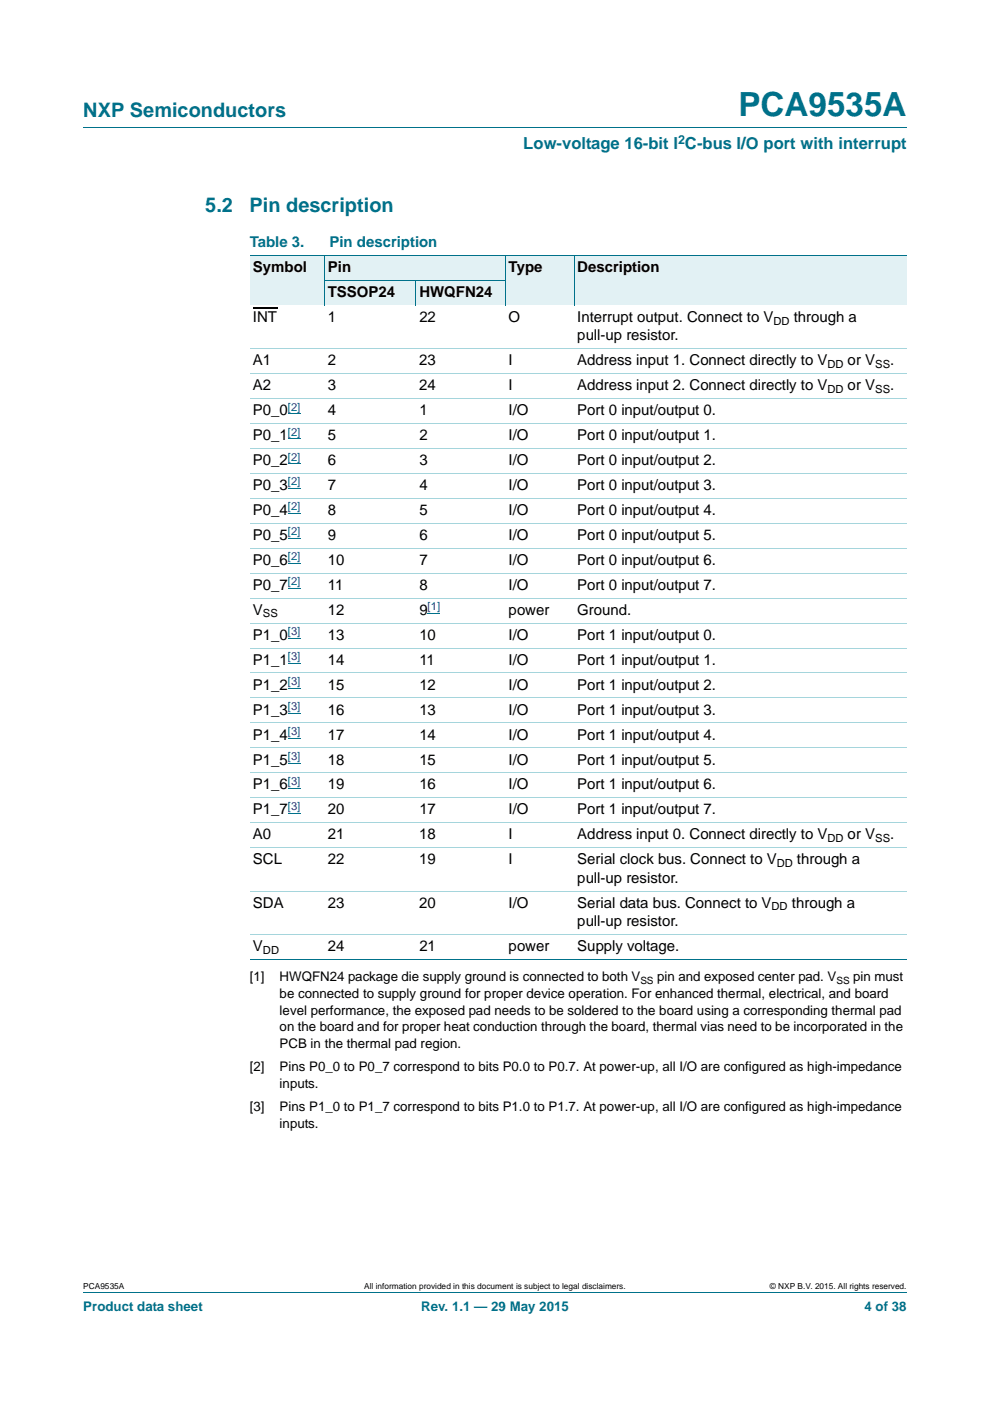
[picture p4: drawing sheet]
<svg xmlns="http://www.w3.org/2000/svg" width="210mm" height="297mm" viewBox="0 0 210 297" stroke-linecap="round" stroke-linejoin="round" font-family="sans-serif">
<defs><g id="words">
<text font-size="7" fill="#00718a" x="156.6" y="24.6">PCA9535A</text>
<g font-size="4.2" fill="#00718a">
<text x="17.7" y="24.9">NXP Semiconductors</text>
<text x="43.5" y="45">5.2</text>
<text x="52.9" y="45">Pin description</text>
</g>
<text font-size="3.5" fill="#00718a" x="111" y="31.6">Low-voltage 16-bit I C-bus I/O port with interrupt</text>
<g font-size="3.2" fill="#00718a">
<text x="53" y="52.4">Table 3.</text>
<text x="69.9" y="52.4">Pin description</text>
</g>
<g font-size="3.2">
<text x="53.7" y="57.7">Symbol</text>
<text x="69.5" y="57.7">Pin</text>
<text x="107.9" y="57.7">Type</text>
<text x="122.4" y="57.7">Description</text>
<text x="69.5" y="63">TSSOP24</text>
<text x="88.9" y="63">HWQFN24</text>
<text x="53.7" y="68.3">INT</text>
<text x="69.5" y="68.3">1</text>
<text x="88.9" y="68.3">22</text>
<text x="107.9" y="68.3">O</text>
<text x="122.4" y="68.3">Interrupt output. Connect to V</text>
<text x="168.4" y="68.3">through a</text>
<text x="53.7" y="77.4">A1</text>
<text x="69.5" y="77.4">2</text>
<text x="88.9" y="77.4">23</text>
<text x="107.9" y="77.4">I</text>
<text x="122.4" y="77.4">Address input 1. Connect directly to V</text>
<text x="122.4" y="72.1">pull-up resistor.</text>
<text x="179.8" y="77.4">or V</text>
<text x="188.8" y="77.4">.</text>
<text x="53.7" y="82.7">A2</text>
<text x="69.5" y="82.7">3</text>
<text x="88.9" y="82.7">24</text>
<text x="107.9" y="82.7">I</text>
<text x="122.4" y="82.7">Address input 2. Connect directly to V</text>
<text x="179.8" y="82.7">or V</text>
<text x="188.8" y="82.7">.</text>
<text x="53.7" y="88">P0_0</text>
<text x="69.5" y="88">4</text>
<text x="88.9" y="88">1</text>
<text x="107.9" y="88">I/O</text>
<text x="122.4" y="88">Port 0 input/output 0.</text>
<text x="53.7" y="93.3">P0_1</text>
<text x="69.5" y="93.3">5</text>
<text x="88.9" y="93.3">2</text>
<text x="107.9" y="93.3">I/O</text>
<text x="122.4" y="93.3">Port 0 input/output 1.</text>
<text x="53.7" y="98.6">P0_2</text>
<text x="69.5" y="98.6">6</text>
<text x="88.9" y="98.6">3</text>
<text x="107.9" y="98.6">I/O</text>
<text x="122.4" y="98.6">Port 0 input/output 2.</text>
<text x="53.7" y="103.9">P0_3</text>
<text x="69.5" y="103.9">7</text>
<text x="88.9" y="103.9">4</text>
<text x="107.9" y="103.9">I/O</text>
<text x="122.4" y="103.9">Port 0 input/output 3.</text>
<text x="53.7" y="109.2">P0_4</text>
<text x="69.5" y="109.2">8</text>
<text x="88.9" y="109.2">5</text>
<text x="107.9" y="109.2">I/O</text>
<text x="122.4" y="109.2">Port 0 input/output 4.</text>
<text x="53.7" y="114.5">P0_5</text>
<text x="53.7" y="119.8">P0_6</text>
<text x="69.5" y="114.5">9</text>
<text x="69.5" y="119.8">10</text>
<text x="88.9" y="114.5">6</text>
<text x="88.9" y="119.8">7</text>
<text x="107.9" y="114.5">I/O</text>
<text x="107.9" y="119.8">I/O</text>
<text x="122.4" y="114.5">Port 0 input/output 5.</text>
<text x="122.4" y="119.8">Port 0 input/output 6.</text>
<text x="53.7" y="125.1">P0_7</text>
<text x="69.5" y="125.1">11</text>
<text x="88.9" y="125.1">8</text>
<text x="107.9" y="125.1">I/O</text>
<text x="122.4" y="125.1">Port 0 input/output 7.</text>
<text x="53.7" y="130.3">V</text>
<text x="69.5" y="130.3">12</text>
<text x="88.9" y="130.3">9</text>
<text x="107.9" y="130.3">power</text>
<text x="122.4" y="130.3">Ground.</text>
<text x="53.7" y="135.6">P1_0</text>
<text x="69.5" y="135.6">13</text>
<text x="88.9" y="135.6">10</text>
<text x="107.9" y="135.6">I/O</text>
<text x="122.4" y="135.6">Port 1 input/output 0.</text>
<text x="53.7" y="140.9">P1_1</text>
<text x="69.5" y="140.9">14</text>
<text x="88.9" y="140.9">11</text>
<text x="107.9" y="140.9">I/O</text>
<text x="122.4" y="140.9">Port 1 input/output 1.</text>
<text x="53.7" y="146.2">P1_2</text>
<text x="69.5" y="146.2">15</text>
<text x="88.9" y="146.2">12</text>
<text x="107.9" y="146.2">I/O</text>
<text x="122.4" y="146.2">Port 1 input/output 2.</text>
<text x="53.7" y="151.5">P1_3</text>
<text x="69.5" y="151.5">16</text>
<text x="88.9" y="151.5">13</text>
<text x="107.9" y="151.5">I/O</text>
<text x="122.4" y="151.5">Port 1 input/output 3.</text>
<text x="53.7" y="156.8">P1_4</text>
<text x="69.5" y="156.8">17</text>
<text x="88.9" y="156.8">14</text>
<text x="107.9" y="156.8">I/O</text>
<text x="122.4" y="156.8">Port 1 input/output 4.</text>
<text x="53.7" y="162.1">P1_5</text>
<text x="53.7" y="167.4">P1_6</text>
<text x="69.5" y="162.1">18</text>
<text x="69.5" y="167.4">19</text>
<text x="88.9" y="162.1">15</text>
<text x="88.9" y="167.4">16</text>
<text x="107.9" y="162.1">I/O</text>
<text x="107.9" y="167.4">I/O</text>
<text x="122.4" y="162.1">Port 1 input/output 5.</text>
<text x="122.4" y="167.4">Port 1 input/output 6.</text>
<text x="53.7" y="172.7">P1_7</text>
<text x="69.5" y="172.7">20</text>
<text x="88.9" y="172.7">17</text>
<text x="107.9" y="172.7">I/O</text>
<text x="122.4" y="172.7">Port 1 input/output 7.</text>
<text x="53.7" y="178">A0</text>
<text x="69.5" y="178">21</text>
<text x="88.9" y="178">18</text>
<text x="107.9" y="178">I</text>
<text x="122.4" y="178">Address input 0. Connect directly to V</text>
<text x="179.8" y="178">or V</text>
<text x="188.8" y="178">.</text>
<text x="53.7" y="183.3">SCL</text>
<text x="69.5" y="183.3">22</text>
<text x="88.9" y="183.3">19</text>
<text x="107.9" y="183.3">I</text>
<text x="122.4" y="183.3">Serial clock bus. Connect to V</text>
<text x="169" y="183.3">through a</text>
<text x="122.4" y="187.2">pull-up resistor.</text>
<text x="53.7" y="192.4">SDA</text>
<text x="69.5" y="192.4">23</text>
<text x="88.9" y="192.4">20</text>
<text x="107.9" y="192.4">I/O</text>
<text x="122.4" y="192.4">Serial data bus. Connect to V</text>
<text x="122.4" y="196.3">pull-up resistor.</text>
<text x="168" y="192.4">through a</text>
<text x="53.7" y="201.6">V</text>
<text x="69.5" y="201.6">24</text>
<text x="88.9" y="201.6">21</text>
<text x="107.9" y="201.6">power</text>
<text x="122.4" y="201.6">Supply voltage.</text>
</g>
<g font-size="2.8">
<text x="53" y="208.1">[1]</text>
<text x="59.3" y="208.1">HWQFN24 package die supply ground is connected to both V</text>
<text x="139.4" y="208.1">pin and exposed center pad. V</text>
<text x="181" y="208.1">pin must</text>
<text x="59.3" y="211.6">be connected to supply ground for proper device operation. For enhanced thermal, electrical, and board</text>
<text x="59.3" y="215.1">level performance, the exposed pad needs to be soldered to the board using a corresponding thermal pad</text>
<text x="59.3" y="218.7">on the board and for proper heat conduction through the board, thermal vias need to be incorporated in the</text>
<text x="53" y="227.1">[2]</text>
<text x="59.3" y="227.1">Pins P0_0 to P0_7 correspond to bits P0.0 to P0.7. At power-up, all I/O are configured as high-impedance</text>
<text x="59.3" y="222.2">PCB in the thermal pad region.</text>
<text x="59.3" y="230.7">inputs.</text>
<text x="53" y="235.6">[3]</text>
<text x="59.3" y="235.6">Pins P1_0 to P1_7 correspond to bits P1.0 to P1.7. At power-up, all I/O are configured as high-impedance</text>
<text x="59.3" y="239.1">inputs.</text>
</g>
<g font-size="2.8" fill="#00718a">
<text x="17.7" y="277.9">Product data sheet</text>
<text x="89.3" y="277.9">Rev. 1.1 — 29 May 2015</text>
<text x="183.4" y="277.9">4 of 38</text>
</g>
<text font-size="2.6" fill="#00718a" x="143.8" y="30.5">2</text>
<g font-size="2.4">
<text x="164" y="68.8">DD</text>
<text x="175.5" y="78">DD</text>
<text x="185.6" y="78">SS</text>
<text x="175.5" y="83.3">DD</text>
<text x="185.6" y="83.3">SS</text>
<text x="55.8" y="130.9">SS</text>
<text x="175.5" y="178.5">DD</text>
<text x="185.6" y="178.5">SS</text>
<text x="164.7" y="183.8">DD</text>
<text x="163.6" y="193">DD</text>
<text x="55.8" y="202.2">DD</text>
</g>
<g font-size="2.4" fill="#00f">
<text x="61.1" y="87.1">[2]</text>
<text x="61.1" y="92.4">[2]</text>
<text x="61.1" y="97.6">[2]</text>
<text x="61.1" y="102.9">[2]</text>
<text x="61.1" y="108.2">[2]</text>
<text x="61.1" y="113.5">[2]</text>
<text x="61.1" y="118.8">[2]</text>
<text x="61.1" y="124.1">[2]</text>
<text x="90.7" y="129.4">[1]</text>
<text x="61.1" y="134.7">[3]</text>
<text x="61.1" y="140">[3]</text>
<text x="61.1" y="145.3">[3]</text>
<text x="61.1" y="150.6">[3]</text>
<text x="61.1" y="155.9">[3]</text>
<text x="61.1" y="161.1">[3]</text>
<text x="61.1" y="166.4">[3]</text>
<text x="61.1" y="171.7">[3]</text>
</g>
<g font-size="2.1">
<text x="135.8" y="208.6">SS</text>
<text x="177.4" y="208.6">SS</text>
</g>
<g font-size="1.8">
<text x="17.7" y="273.3">PCA9535A</text>
<text x="77.3" y="273.3">All information provided in this document is subject to legal disclaimers.</text>
<text x="163.3" y="273.3">© NXP B.V. 2015. All rights reserved.</text>
</g>
</g></defs>
<path d="M17.7 27h174.6M17.7 273.9h174.6" fill="none" stroke="#00718a" stroke-width=".21"/>
<g fill="#e2f1f4">
<path d="M53 54.1h15.8v10.6h-15.8z"/>
<path d="M68.8 54.1h38.4v5.3h-38.4z"/>
<path d="M107.2 54.1h14.6v10.6h-14.6z"/>
<path d="M121.8 54.1h70.5v10.6h-70.5z"/>
<path d="M68.8 59.4h19.4v5.3h-19.4z"/>
<path d="M88.2 59.4h19v5.3h-19z"/>
</g>
<path d="M53.7 65.3h5.1" fill="none" stroke="#000" stroke-width=".23"/>
<g fill="none" stroke="#00f" stroke-width=".21">
<path d="M61.1 87.8h2.6M61.1 93h2.6M61.1 98.3h2.6M61.1 103.6h2.6M61.1 108.9h2.6M61.1 114.2h2.6M61.1 119.5h2.6M61.1 124.8h2.6M61.1 135.4h2.6M90.7 130.1h2.6M61.1 140.7h2.6M61.1 146h2.6"/>
<path d="M61.1 151.3h2.6M61.1 156.6h2.6M61.1 161.9h2.6M61.1 167.2h2.6M61.1 172.4h2.6"/>
</g>
<path d="M53 54.1h139.3M68.8 59.4h38.4M68.8 54.1v10.6M88.2 59.4v5.3M107.2 54.1v10.6M121.8 54.1v10.6M53 203.4h139.3" fill="none" stroke="#00718a" stroke-width=".21"/>
<g fill="none" stroke="#a5d5dc" stroke-width=".21">
<path d="M53 73.9h139.3M53 79.2h139.3M53 84.5h139.3M53 89.8h139.3M53 95.1h139.3M53 100.4h139.3M53 105.6h139.3M53 110.9h139.3M53 116.2h139.3M53 121.5h139.3M53 126.8h139.3M53 132.1h139.3"/>
<path d="M53 137.4h139.3M53 142.7h139.3M53 148h139.3M53 153.3h139.3M53 158.6h139.3M53 163.9h139.3M53 169.2h139.3M53 174.5h139.3M53 179.7h139.3M53 188.9h139.3M53 198.1h139.3"/>
</g>
<use href="#words"/>
</svg>
